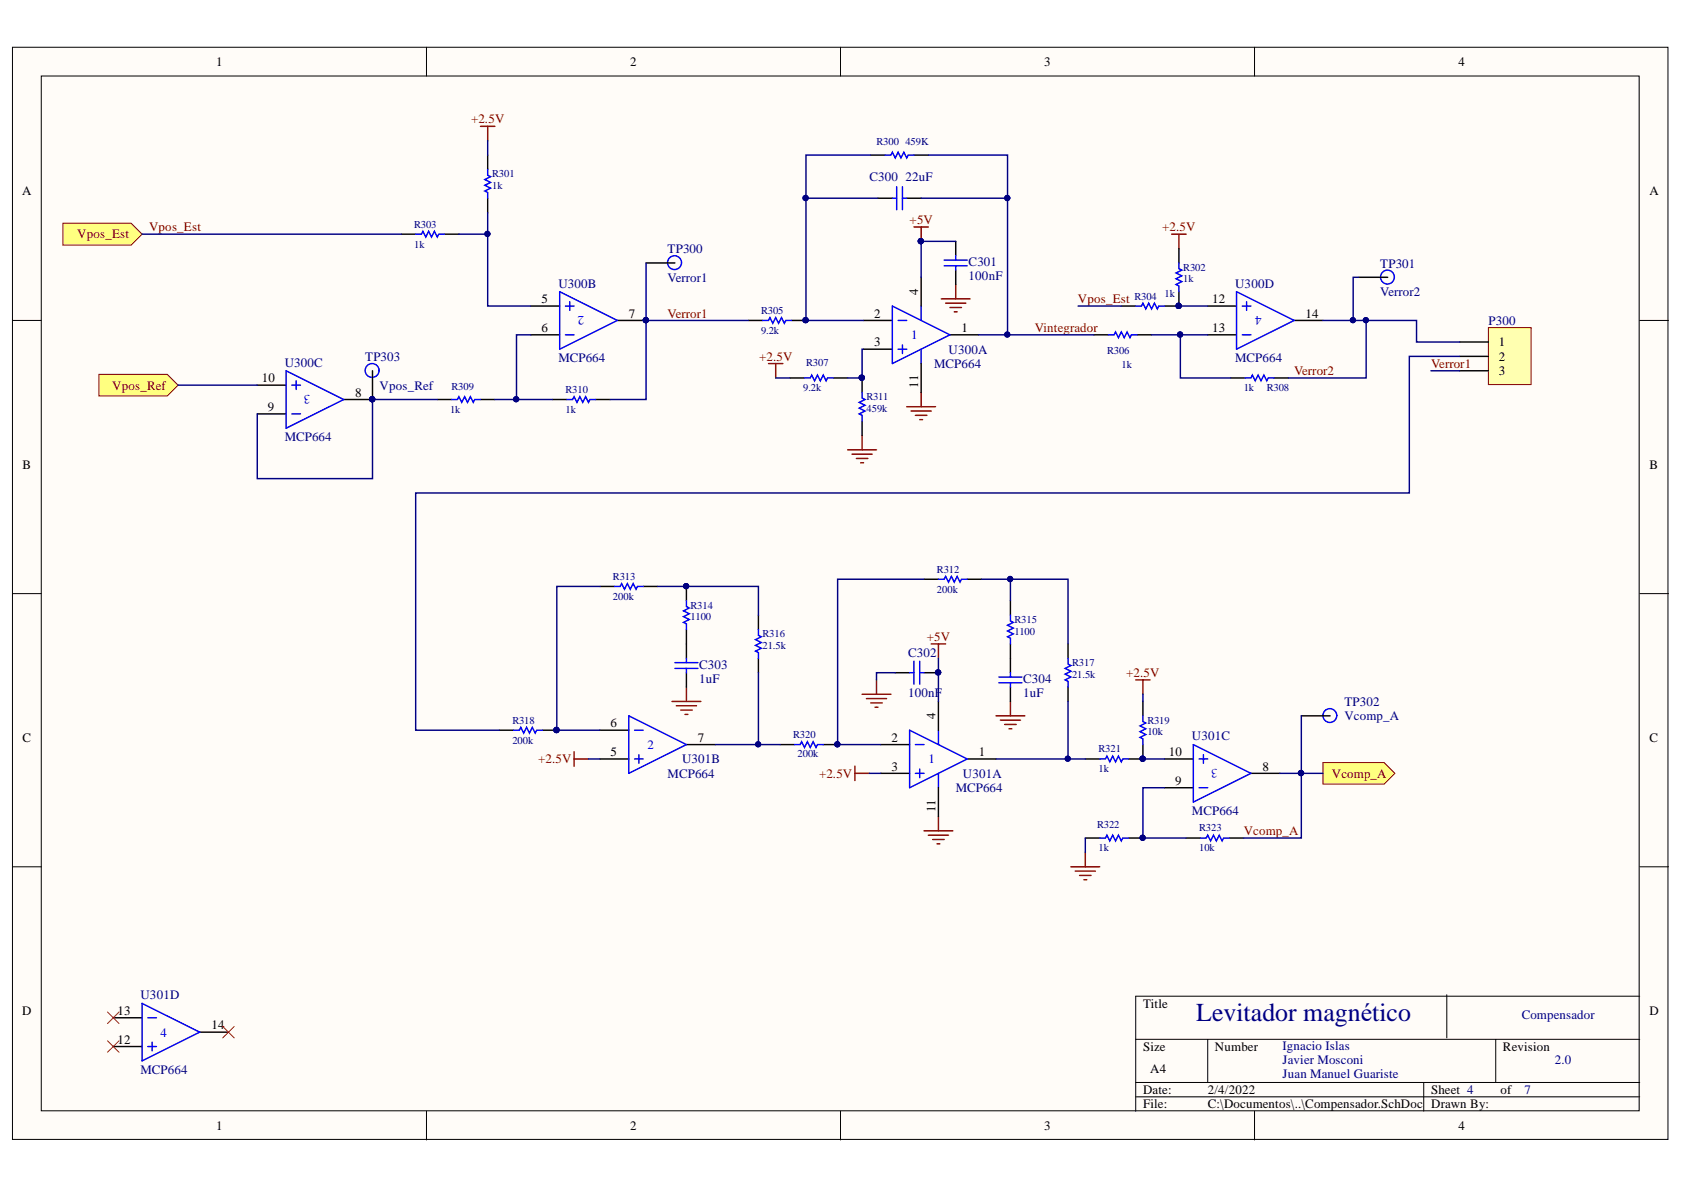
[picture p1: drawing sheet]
<svg xmlns="http://www.w3.org/2000/svg" width="297mm" height="210mm" viewBox="0 0 297 210" stroke-linecap="round" stroke-linejoin="round" font-family="sans-serif">
<defs><g id="words">
<text font-size="4.6" fill="#000080" x="211" y="180.1">Levitador magnético</text>
<g font-size="2.3">
<text x="38.1" y="11.6">1</text>
<text x="111.2" y="11.6">2</text>
<text x="184.2" y="11.6">3</text>
<text x="257.2" y="11.6">4</text>
<text x="3.9" y="34.4">A</text>
<text x="291" y="34.4">A</text>
<text x="95.5" y="53.5">5</text>
<text x="162" y="52" transform="rotate(-90 162 52)">4</text>
<text x="213.8" y="53.5">12</text>
<text x="95.5" y="58.6">6</text>
<text x="110.9" y="56.1">7</text>
<text x="154.2" y="56.1">2</text>
<text x="169.6" y="58.6">1</text>
<text x="213.8" y="58.6">13</text>
<text x="230.3" y="56.1">14</text>
<text x="154.2" y="61.1">3</text>
<text x="264.4" y="61.1">1</text>
<text x="264.4" y="63.6">2</text>
<text x="46.2" y="67.4">10</text>
<text x="62.6" y="70">8</text>
<text x="162" y="68.4" transform="rotate(-90 162 68.4)">11</text>
<text x="264.4" y="66.2">3</text>
<text x="47.3" y="72.5">9</text>
<text x="4" y="82.6">B</text>
<text x="291" y="82.6">B</text>
<text x="4" y="130.8">C</text>
<text x="107.7" y="128.3">6</text>
<text x="123.1" y="130.8">7</text>
<text x="157.2" y="130.8">2</text>
<text x="165" y="126.8" transform="rotate(-90 165 126.8)">4</text>
<text x="291" y="130.8">C</text>
<text x="107.7" y="133.4">5</text>
<text x="157.2" y="135.9">3</text>
<text x="172.6" y="133.4">1</text>
<text x="206.2" y="133.4">10</text>
<text x="222.7" y="135.9">8</text>
<text x="165" y="143.2" transform="rotate(-90 165 143.2)">11</text>
<text x="207.3" y="138.4">9</text>
<text x="3.9" y="179">D</text>
<text x="20.7" y="179">13</text>
<text x="201.6" y="177.8">Title</text>
<text x="291" y="179">D</text>
<text x="20.7" y="184.1">12</text>
<text x="37.3" y="181.6">14</text>
<text x="201.6" y="185.4">Size</text>
<text x="214.3" y="185.4">Number</text>
<text x="265.1" y="185.4">Revision</text>
<text x="202.9" y="189.2">A4</text>
<text x="201.6" y="193">Date:</text>
<text x="201.6" y="195.5">File:</text>
<text x="213" y="193">2/4/2022</text>
<text x="213" y="195.5">C:\Documentos\..\Compensador.SchDoc</text>
<text x="252.4" y="193">Sheet 4</text>
<text x="252.4" y="195.5">Drawn By:</text>
<text x="264.7" y="193">of</text>
<text x="38.1" y="199.3">1</text>
<text x="111.2" y="199.3">2</text>
<text x="184.2" y="199.3">3</text>
<text x="257.2" y="199.3">4</text>
</g>
<g font-size="2.3" fill="#800000">
<text x="83.1" y="21.8">+2.5V</text>
<text x="26.3" y="40.8">Vpos_Est</text>
<text x="160.5" y="39.5">+5V</text>
<text x="205" y="40.8">+2.5V</text>
<text x="13.6" y="42">Vpos_Est</text>
<text x="190.1" y="53.5">Vpos_Est</text>
<text x="117.8" y="56.1">Verror1</text>
<text x="182.5" y="58.6">Vintegrador</text>
<text x="133.9" y="63.6">+2.5V</text>
<text x="252.4" y="64.9">Verror1</text>
<text x="19.8" y="68.7">Vpos_Ref</text>
<text x="228.3" y="66.2">Verror2</text>
<text x="163.5" y="113.1">+5V</text>
<text x="198.7" y="119.4">+2.5V</text>
<text x="94.9" y="134.6">+2.5V</text>
<text x="144.5" y="137.2">+2.5V</text>
<text x="234.9" y="137.2">Vcomp_A</text>
<text x="219.4" y="147.3">Vcomp_A</text>
</g>
<g font-size="2.3" fill="#000080">
<text x="153.4" y="31.9">C300</text>
<text x="159.7" y="31.9">22uF</text>
<text x="117.8" y="44.7">TP300</text>
<text x="170.9" y="46.9">C301</text>
<text x="243.5" y="47.2">TP301</text>
<text x="98.5" y="50.7">U300B</text>
<text x="117.8" y="49.7">Verror1</text>
<text x="170.9" y="49.5">100nF</text>
<text x="217.9" y="50.7">U300D</text>
<text x="243.5" y="52.3">Verror2</text>
<text x="262.6" y="57.3">P300</text>
<text x="50.2" y="64.7">U300C</text>
<text x="64.4" y="63.6">TP303</text>
<text x="98.5" y="63.9">MCP664</text>
<text x="164.8" y="64.9">MCP664</text>
<text x="167.3" y="62.4">U300A</text>
<text x="217.9" y="63.9">MCP664</text>
<text x="67" y="68.7">Vpos_Ref</text>
<text x="50.2" y="77.8">MCP664</text>
<text x="123.3" y="117.9">C303</text>
<text x="160.2" y="115.9">C302</text>
<text x="123.3" y="120.5">1uF</text>
<text x="160.2" y="123">100nF</text>
<text x="180.5" y="123">1uF</text>
<text x="180.5" y="120.5">C304</text>
<text x="237.1" y="124.5">TP302</text>
<text x="210.2" y="130.6">U301C</text>
<text x="237.1" y="127">Vcomp_A</text>
<text x="117.8" y="137.2">MCP664</text>
<text x="120.3" y="134.6">U301B</text>
<text x="169.8" y="137.2">U301A</text>
<text x="168.6" y="139.7">MCP664</text>
<text x="210.2" y="143.8">MCP664</text>
<text x="24.8" y="176.3">U301D</text>
<text x="268.4" y="179.8">Compensador</text>
<text x="226.2" y="185.1">Ignacio Islas</text>
<text x="24.8" y="189.4">MCP664</text>
<text x="226.2" y="187.7">Javier Mosconi</text>
<text x="226.2" y="190.2">Juan Manuel Guariste</text>
<text x="274.2" y="187.7">2.0</text>
<text x="268.9" y="193">7</text>
</g>
<g font-size="2.3" fill="#00f">
<text x="103.1" y="55.7" transform="rotate(-180 103.1 55.7)">2</text>
<text x="160.7" y="59.8">1</text>
<text x="222.5" y="55.7" transform="rotate(-180 222.5 55.7)">4</text>
<text x="54.7" y="69.7" transform="rotate(-180 54.7 69.7)">3</text>
<text x="114.2" y="132.1">2</text>
<text x="163.8" y="134.6">1</text>
<text x="214.7" y="135.7" transform="rotate(-180 214.7 135.7)">3</text>
<text x="28.3" y="182.8">4</text>
</g>
<g font-size="1.9" fill="#000080">
<text x="154.6" y="25.7">R300</text>
<text x="159.7" y="25.7">459K</text>
<text x="86.8" y="33.3">1k</text>
<text x="86.8" y="31.2">R301</text>
<text x="73" y="40.2">R303</text>
<text x="73" y="43.7">1k</text>
<text x="208.7" y="47.8">R302</text>
<text x="200.1" y="52.8">R304</text>
<text x="205.4" y="52.3">1k</text>
<text x="208.7" y="49.8">1k</text>
<text x="134.2" y="58.9">9.2k</text>
<text x="134.2" y="55.4">R305</text>
<text x="142.2" y="64.5">R307</text>
<text x="195.3" y="62.5">R306</text>
<text x="197.8" y="65">1k</text>
<text x="79.6" y="68.8">R309</text>
<text x="99.8" y="69.3">R310</text>
<text x="141.7" y="69.1">9.2k</text>
<text x="152.8" y="70.6">R311</text>
<text x="219.4" y="69.1">1k</text>
<text x="223.4" y="69.1">R308</text>
<text x="79.4" y="72.9">1k</text>
<text x="99.8" y="72.9">1k</text>
<text x="152.8" y="72.6">459k</text>
<text x="165.3" y="101">R312</text>
<text x="108.1" y="105.9">200k</text>
<text x="108.1" y="102.3">R313</text>
<text x="121.8" y="107.4">R314</text>
<text x="165.3" y="104.6">200k</text>
<text x="121.8" y="109.4">1100</text>
<text x="134.5" y="112.4">R316</text>
<text x="179" y="111.9">1100</text>
<text x="179" y="109.9">R315</text>
<text x="134.5" y="114.5">21.5k</text>
<text x="189.1" y="119.5">21.5k</text>
<text x="189.1" y="117.5">R317</text>
<text x="90.4" y="131.2">200k</text>
<text x="90.4" y="127.6">R318</text>
<text x="139.9" y="130.2">R320</text>
<text x="202.4" y="129.7">10k</text>
<text x="202.4" y="127.6">R319</text>
<text x="140.7" y="133.5">200k</text>
<text x="193.8" y="136.2">1k</text>
<text x="193.8" y="132.7">R321</text>
<text x="193.5" y="146.1">R322</text>
<text x="211.5" y="146.6">R323</text>
<text x="193.8" y="150.2">1k</text>
<text x="211.5" y="150.2">10k</text>
</g>
</g></defs>
<g fill="#fffcf8" stroke="#000" stroke-width=".18">
<path d="M2.2 8.3h292v192.7h-292z"/>
<path d="M7.3 13.4h281.8v182.5h-281.8z"/>
</g>
<g fill="none" stroke="#000" stroke-width=".18">
<path d="M75.2 8.3v5.1M148.3 8.3v5.1M221.3 8.3v5.1M2.2 56.5h5.1M289.2 56.5h5.1M2.2 104.7h5.1M289.2 104.7h5.1M2.2 152.9h5.1M289.2 152.9h5.1M255.2 175.5v7.6M289.2 175.7h-88.9v20.3M75.2 196v5.1"/>
<path d="M148.3 196v5.1M200.3 183.3h88.9M200.3 190.9h88.9M200.3 193.5h88.9M213 183.3v7.6M221.3 196v5.1M251.1 190.9v5.1M263.8 183.3v7.6"/>
</g>
<path d="M233.3 134.5h10.8l2 1.9-2 1.9h-10.8z" fill-rule="evenodd" fill="#ffff80" stroke="#800000" stroke-width=".18"/>
<path d="M84.8 22.3h2.5M86 22.3v2.5M206.7 41.3h2.5M207.9 41.3v2.5M135.6 64.1h2.5M136.8 64.1v2.6" fill="none" stroke="#800000" stroke-width=".25"/>
<path d="M11.1 39.4h12l2 1.9-2 1.9h-12z" fill-rule="evenodd" fill="#ffff80" stroke="#800000" stroke-width=".18"/>
<g fill="none" stroke="#800000" stroke-width=".25">
<path d="M161.2 40h2.6M162.5 40v2.6M166 52.7h5.1M166.8 53.5h3.6M167.6 54.2h2M168.3 55h.5M168.6 50.2v2.5M149.5 79.3h5.1M152.1 76.8v2.5M159.9 71.7h5.1M160.7 72.5h3.6M161.5 73.3h2"/>
<path d="M162.2 74h.5M162.5 69.2v2.5M150.3 80.1h3.5M151 80.9h2.1M151.8 81.6h.5M154.6 119.9v2.6M164.3 113.6h2.5M165.5 113.6v2.5M200.3 119.9h2.6M201.6 119.9v2.6M101.3 132.6v2.5M101.3 133.9h2.5"/>
<path d="M118.5 123.7h5.1M119.3 124.5h3.6M120.1 125.3h2M120.8 126h.5M121.1 121.2v2.5M150.8 135.1v2.6M150.8 136.4h2.5M152.1 122.5h5M152.8 123.2h3.6M153.6 124h2M154.4 124.7h.5M175.7 126.3h5.1"/>
<path d="M176.5 127h3.5M177.2 127.8h2M178 128.5h.5M178.2 123.7v2.6M163 146.6h5.1M163.8 147.3h3.5M164.5 148.1h2M165.3 148.8h.5M165.5 144v2.6M188.9 152.9h5.1M189.7 153.7h3.5M190.4 154.4h2.1"/>
<path d="M191.2 155.2h.5M191.4 150.4v2.5"/>
</g>
<circle cx="162.4" cy="42.5" r=".47" fill="#000080" stroke="#000080" stroke-width=".18"/>
<path d="M17.4 66h12.1l1.9 1.9-1.9 1.9h-12.1z" fill-rule="evenodd" fill="#ffff80" stroke="#800000" stroke-width=".18"/>
<g fill="none" stroke="#000" stroke-width=".25">
<path d="M86 27.4v2.5M86 35v2.5M153.6 27.4h2.5M154.9 35h2.5M159.9 35h2.6M161.2 27.4h2.6M70.8 41.3h2.5M78.4 41.3h2.5M93.6 59.1h5.1M93.6 54h5.1M108.9 56.5h5.1M114 46.4h5"/>
<path d="M132 56.5h2.5M139.6 56.5h2.6M152.3 56.5h5.1M162.5 48.9v5.1M167.6 59.1h5M168.6 42.6v2.5M168.6 47.6v2.6M193 59.1h2.5M197.8 54h2.5M200.6 59.1h2.5M207.9 51.5v2.5h-2.5M207.9 43.8v2.6"/>
<path d="M213 59.1h5.1M213 54h5.1M228.3 56.5h5M239.7 48.9h5.1M45.4 67.9h5.1M45.4 73h5.1M65.7 65.4v5.1h-5.1M77.1 70.5h2.6M84.8 70.5h2.5M97.5 70.5h2.5M105.1 70.5h2.5M139.4 66.7h2.5"/>
<path d="M147 66.7h2.5M152.1 66.7v2.5M152.1 74.3v2.5M152.3 61.6h5.1M162.5 64.1v5.1M217.1 66.7h2.5M224.7 66.7h2.6M105.8 103.4h2.6M113.5 103.4h2.5M121.1 103.4v2.6M121.1 111v5.1M121.1 118.7v2.5"/>
<path d="M133.8 108.5v2.5M133.8 116.1v2.6M157.9 118.7h2.5M163 102.2h2.5M163 118.7h2.5M170.6 102.2h2.5M178.2 106v2.5M178.2 113.6v5.1M188.4 113.6v2.5M88.1 128.8h2.5M95.7 128.8h2.5M105.8 128.8h5.1"/>
<path d="M105.8 133.9h5.1M121.1 131.3h5.1M137.6 131.3h2.5M145.2 131.3h2.5M155.4 131.3h5M155.4 136.4h5M165.5 123.7v5.1M165.5 138.9v5.1M170.6 133.9h5.1M178.2 121.2v2.5M188.4 121.2v2.5M191.4 133.9h2.6"/>
<path d="M201.6 131.3v2.6h-2.5M201.6 123.7v2.6M205.4 133.9h5.1M205.4 138.9h5.1M220.6 136.4h5.1M229.5 126.3h5.1M191.4 147.8h2.6M199.1 147.8h2.5M209.2 147.8h2.6M216.8 147.8h2.6M20 179.5h5.1M20 184.6h5.1"/>
<path d="M35.2 182.1h5.1"/>
</g>
<g fill="none" stroke="#00f" stroke-width=".25">
<path d="M86 29.9v1l.5 .3-1 .5 1 .5-1 .5 1 .5-1 .5 .5 .3v1M156.1 27.4h1l.3-.6 .5 1.1 .5-1.1 .5 1.1 .5-1.1 .5 1.1 .3-.5h1M157.4 35h.8M158.2 32.9v4.1M159.2 32.9v4.1M159.2 35h.7M73.3 41.3h1l.3-.5 .5 1 .5-1 .5 1 .5-1 .5 1 .3-.5h1M98.7 51.5l10.2 5-10.2 5.1zM99.7 54h1.6M99.7 59.1h1.6M100.5 53.2v1.5M134.5 56.5h1.1l.2-.5 .5 1 .5-1 .5 1 .5-1 .5 1 .3-.5h1"/>
<path d="M157.4 54l10.2 5.1-10.2 5zM158.4 56.5h1.5M162.5 54v2.5M166.5 45.9h4.1M166.5 46.9h4.1M168.6 45.1v.8M168.6 46.9v.7M195.5 59.1h1l.3-.5 .5 1 .5-1 .5 1 .5-1 .5 1 .3-.5h1M200.3 54h1l.3-.5 .5 1 .5-1 .5 1 .5-1 .5 1 .3-.5h1M207.9 46.4v1l.6 .2-1.1 .6 1.1 .5-1.1 .5 1.1 .5-1.1 .5 .5 .2v1.1M218.1 51.5l10.2 5-10.2 5.1zM219.1 54h1.5"/>
<path d="M219.1 59.1h1.5M219.9 53.2v1.5M50.5 65.4l10.1 5.1-10.1 5zM51.5 67.9h1.5M51.5 73h1.5M52.2 67.2v1.5M79.7 70.5h1l.2-.5 .6 1 .5-1 .5 1 .5-1 .5 1 .2-.5h1.1M100 70.5h1l.3-.5 .5 1 .5-1 .5 1 .5-1 .5 1 .3-.5h1M141.9 66.7h1l.3-.5 .5 1 .5-1 .5 1 .5-1 .5 1 .3-.5h1M152.1 69.2v1l.5 .3-1 .5 1 .5-1 .5 1 .5-1 .5 .5 .3v1M158.4 61.6h1.5M159.2 60.8v1.6"/>
<path d="M162.5 61.6v2.5M219.6 66.7h1l.3-.5 .5 1 .5-1 .5 1 .5-1 .5 1 .3-.5h1M108.4 103.4h1l.2-.5 .6 1 .5-1 .5 1 .5-1 .5 1 .2-.5h1.1M119 117.9h4.1M119 116.9h4.1M121.1 106v1l.5 .2-1 .6 1 .5-1 .5 1 .5-1 .5 .5 .2v1M121.1 116.1v.8M121.1 117.9v.8M133.8 111v1.1l.5 .2-1 .5 1 .5-1 .5 1 .5-1 .6 .5 .2v1M160.4 118.7h.8M161.2 116.6v4.1M162.2 116.6v4.1"/>
<path d="M162.2 118.7h.8M165.5 102.2h1l.3-.5 .5 1 .5-1 .5 1 .5-1 .5 1 .3-.5h1M176.2 119.4h4.1M178.2 108.5v1l.5 .3-1 .5 1 .5-1 .5 1 .5-1 .5 .5 .3v1M178.2 118.7v.7M188.4 116.1v1l.5 .3-1 .5 1 .5-1 .5 1 .5-1 .5 .5 .3v1M90.6 128.8h1l.3-.5 .5 1 .5-1 .5 1 .5-1 .5 1 .3-.5h1M110.9 126.3l10.2 5-10.2 5.1zM111.9 133.9h1.6M111.9 128.8h1.6M112.7 133.1v1.5M140.1 131.3h1l.3-.5 .5 1 .5-1 .5 1 .5-1 .5 1 .3-.5h1"/>
<path d="M160.4 128.8l10.2 5.1-10.2 5zM161.5 136.4h1.5M161.5 131.3h1.5M162.2 135.6v1.6M165.5 128.8v2.5M165.5 136.4v2.5M176.2 120.4h4.1M178.2 120.4v.8M194 133.9h1l.2-.5 .6 1 .5-1 .5 1 .5-1 .5 1 .2-.5h1.1M201.6 126.3v1l.5 .2-1 .5 1 .5-1 .6 1 .5-1 .5 .5 .2v1M210.5 131.3l10.1 5.1-10.1 5.1zM211.5 133.9h1.5"/>
<path d="M211.5 138.9h1.5M212.3 133.1v1.5M194 147.8h1l.2-.5 .6 1 .5-1 .5 1 .5-1 .5 1 .2-.5h1.1M211.8 147.8h1l.2-.5 .5 1 .5-1 .6 1 .5-1 .5 1 .2-.5h1M25.1 177l10.1 5.1-10.1 5zM26.1 179.5h1.5M26.1 184.6h1.5M26.8 183.8v1.6"/>
<circle cx="119" cy="46.3" r="1.22"/>
<circle cx="244.7" cy="48.9" r="1.23"/>
<circle cx="65.6" cy="65.3" r="1.22"/>
<circle cx="234.6" cy="126.2" r="1.22"/>
</g>
<g fill="#000080" stroke="#000080" stroke-width=".18">
<circle cx="152" cy="66.6" r=".46"/>
<circle cx="142.1" cy="56.5" r=".46"/>
<circle cx="207.9" cy="53.9" r=".46"/>
<circle cx="98.2" cy="128.8" r=".47"/>
<circle cx="121" cy="103.4" r=".46"/>
<circle cx="147.7" cy="131.3" r=".46"/>
<circle cx="201.5" cy="147.8" r=".46"/>
<circle cx="201.5" cy="133.8" r=".46"/>
<circle cx="165.5" cy="118.6" r=".46"/>
<circle cx="65.7" cy="70.4" r=".46"/>
<circle cx="113.9" cy="56.5" r=".46"/>
</g>
<path d="M262.5 57.8h7.6v10h-7.6z" fill="#ffffb0" stroke="#800000" stroke-width=".18"/>
<path d="M257.5 60.3h5.1M257.5 62.9h5.1M257.5 65.4h5.1" fill="none" stroke="#000" stroke-width=".25"/>
<path d="M19 178.5l2 2M21 178.5l-2 2M19 183.6l2 2M21 183.6l-2 2M39.3 181l2 2.1M41.3 181l-2 2.1" fill="none" stroke="#f00" stroke-width=".18"/>
<g fill="none" stroke="#000080" stroke-width=".25">
<path d="M86 37.5v3.8h-5.1M86 24.8v2.6M142.2 35h12.7M153.6 27.4h-11.4v29.1h10.1M162.5 35h15.2M163.8 27.4h13.9v31.7h-5.1M25.1 41.3h45.7M86 41.3v12.7h7.6M93.6 59.1h-2.5v11.4h6.4M114 56.5v14h-6.4M114 46.4v10.1M114 56.5h18"/>
<path d="M162.2 42.6h.3v6.3M162.5 42.6h6.1M177.7 59.1h15.3M190.2 54h7.6M203.1 59.1h9.9M207.9 54h5.1M208.2 59.1v7.6h8.9M233.3 56.5h7.7v10.2h-13.7M239.7 48.9h-1v7.6M241 56.5h8.9v3.8h7.6M31.4 67.9h14M77.1 70.5h-11.4v13.9h-20.3v-11.4"/>
<path d="M87.3 70.5h3.8M136.8 66.7h2.6M152.3 61.6h-.2v5.1h-2.6M252.4 65.4h5.1M257.5 62.9h-8.9v24.1h-175.3v41.8h14.8M105.8 103.4h-7.6v25.4h7.6M116 103.4h17.8v5.1M133.8 118.7v12.6h-7.6M157.9 118.7h-3.3v1.2M163 102.2h-15.3v29.1h7.7M165.5 116.1v7.6M173.1 102.2h15.3v11.4"/>
<path d="M178.2 102.2v3.8M103.8 133.9h2M133.8 131.3h3.8M153.3 136.4h2.1M175.7 133.9h15.7M188.4 123.7v10.2M201.6 133.9h3.8M201.6 122.5v1.2M205.4 138.9h-3.8v8.9h7.6M225.7 136.4h7.6M229.5 126.3v21.5h-10.1M191.4 147.8v2.6"/>
</g>
<g fill="#000080" stroke="#000080" stroke-width=".18">
<circle cx="113.9" cy="56.5" r=".46"/>
<circle cx="98.2" cy="128.8" r=".47"/>
<circle cx="133.7" cy="131.3" r=".46"/>
<circle cx="177.7" cy="59" r=".46"/>
<circle cx="208.2" cy="59" r=".46"/>
<circle cx="201.5" cy="133.8" r=".46"/>
<circle cx="229.5" cy="136.4" r=".46"/>
<circle cx="178.2" cy="102.1" r=".46"/>
<circle cx="188.3" cy="133.8" r=".46"/>
<circle cx="121" cy="103.4" r=".46"/>
<circle cx="142.1" cy="34.9" r=".47"/>
<circle cx="142.1" cy="56.5" r=".46"/>
<circle cx="152" cy="66.6" r=".46"/>
<circle cx="165.5" cy="118.6" r=".46"/>
<circle cx="162.4" cy="42.5" r=".47"/>
<circle cx="177.7" cy="34.9" r=".46"/>
<circle cx="207.9" cy="53.9" r=".46"/>
<circle cx="238.6" cy="56.5" r=".46"/>
<circle cx="201.5" cy="147.8" r=".46"/>
<circle cx="147.7" cy="131.3" r=".46"/>
<circle cx="240.9" cy="56.5" r=".46"/>
<circle cx="91" cy="70.4" r=".46"/>
<circle cx="65.7" cy="70.4" r=".46"/>
<circle cx="86" cy="41.3" r=".46"/>
</g>
<use href="#words"/>
</svg>
